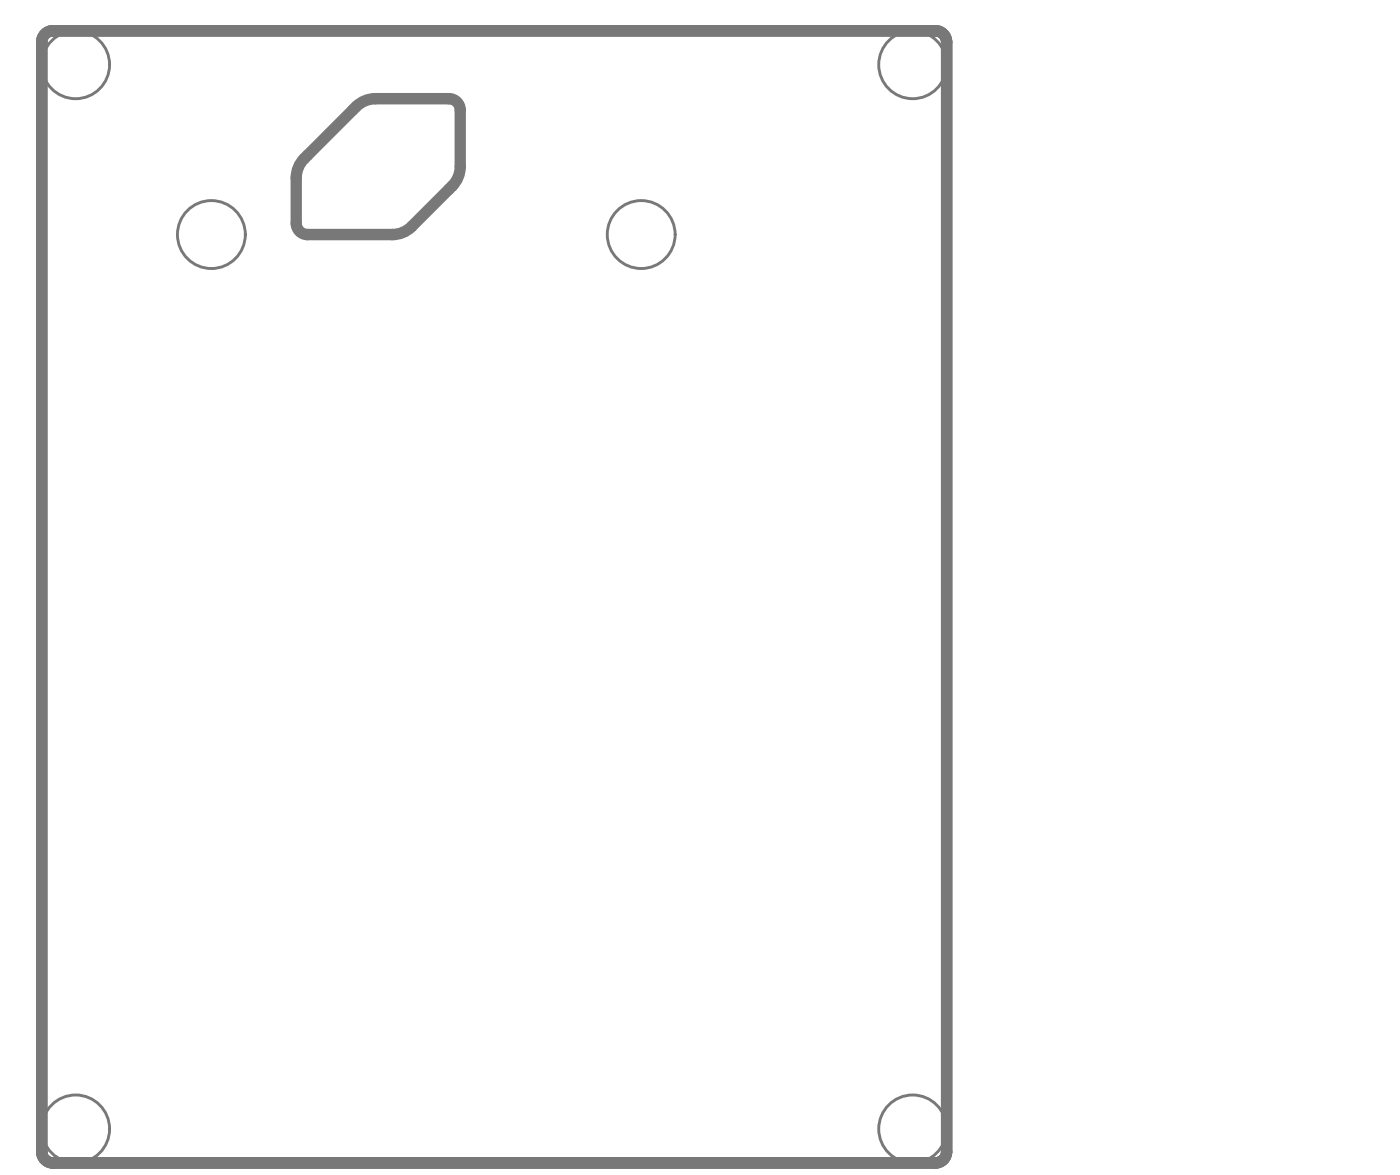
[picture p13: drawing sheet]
<svg xmlns="http://www.w3.org/2000/svg" width="412mm" height="346mm" viewBox="0 0 412 346" stroke-linecap="round" stroke-linejoin="round" font-family="sans-serif">
<path d="M13.3 10a3.3 3.3 0 0 1 2.3-.9h259.7a3.3 3.3 0 0 1 3.3 3.3v326.4a3.3 3.3 0 0 1-3.3 3.4h-259.7a3.3 3.3 0 0 1-3.3-3.4v-326.4a3.3 3.3 0 0 1 1-2.4zM104.8 31.4a8 8 0 0 1 5.7-2.4h21.6a3.3 3.3 0 0 1 3.4 3.4v16.6a8 8 0 0 1-2.4 5.7l-11.9 12a8 8 0 0 1-5.7 2.3h-25a3.3 3.3 0 0 1-3.3-3.3v-13.3a8 8 0 0 1 2.3-5.7z" fill="none" stroke="#787878" stroke-width="3.4"/>
<g fill="none" stroke="#787878" stroke-width=".85">
<circle cx="22.3" cy="19" r="10"/>
<circle cx="268.6" cy="19" r="10"/>
<circle cx="62.2" cy="69" r="10"/>
<circle cx="188.7" cy="69" r="10"/>
<circle cx="22.3" cy="332.2" r="10"/>
<circle cx="268.6" cy="332.2" r="10"/>
</g>
</svg>
